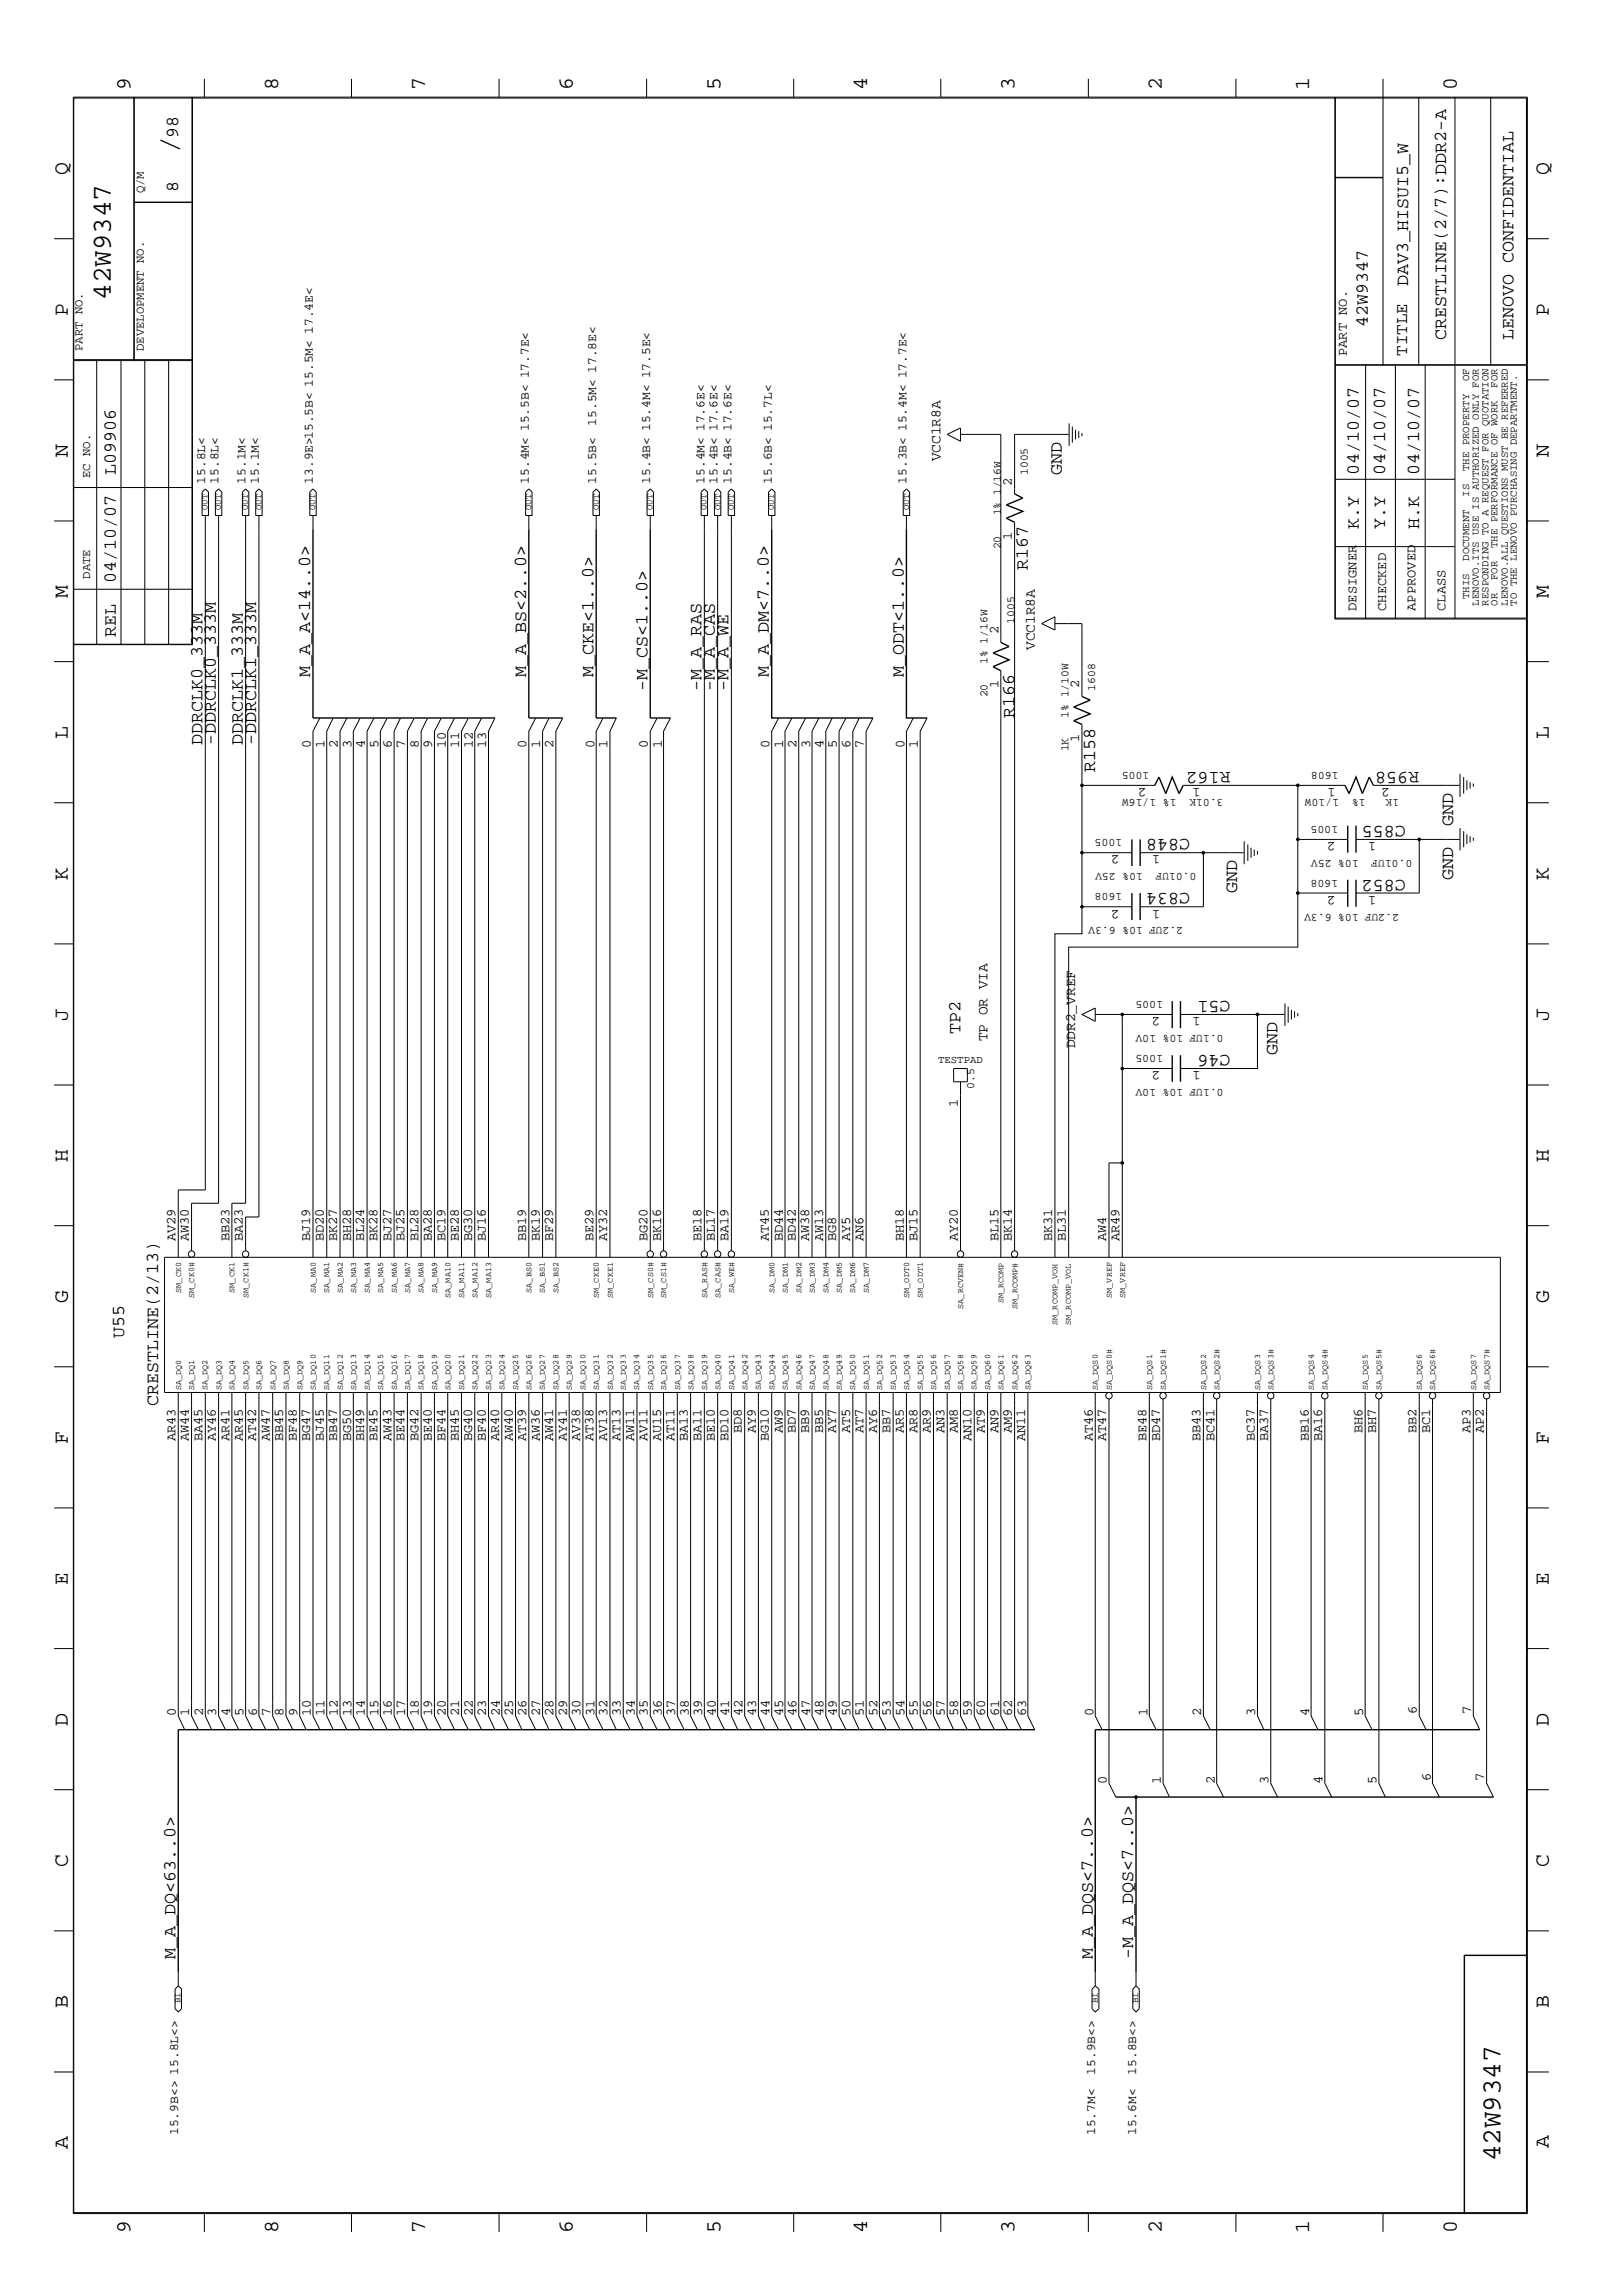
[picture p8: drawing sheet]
<svg xmlns="http://www.w3.org/2000/svg" width="300mm" height="423mm" viewBox="0 0 300 423" stroke-linecap="round" stroke-linejoin="round" font-family="sans-serif">
<defs><g id="words">
<text font-size="5.2" x="32.9" y="28.4" transform="rotate(-90 32.9 28.4)">/</text>
<g font-size="5.1">
<text x="20.5" y="55.4" transform="rotate(-90 20.5 55.4)">42W9347</text>
<text x="277.2" y="399.4" transform="rotate(-90 277.2 399.4)">42W9347</text>
</g>
<g font-size="4">
<text x="24.1" y="16.7" transform="rotate(-90 24.1 16.7)">9</text>
<text x="51.4" y="16.7" transform="rotate(-90 51.4 16.7)">8</text>
<text x="78.6" y="16.7" transform="rotate(-90 78.6 16.7)">7</text>
<text x="105.8" y="16.7" transform="rotate(-90 105.8 16.7)">6</text>
<text x="133.1" y="16.7" transform="rotate(-90 133.1 16.7)">5</text>
<text x="160.2" y="16.7" transform="rotate(-90 160.2 16.7)">4</text>
<text x="187.5" y="16.7" transform="rotate(-90 187.5 16.7)">3</text>
<text x="214.6" y="16.7" transform="rotate(-90 214.6 16.7)">2</text>
<text x="241.9" y="16.7" transform="rotate(-90 241.9 16.7)">1</text>
<text x="269.2" y="16.7" transform="rotate(-90 269.2 16.7)">0</text>
<text x="12.5" y="32.3" transform="rotate(-90 12.5 32.3)">Q</text>
<text x="286.2" y="32.3" transform="rotate(-90 286.2 32.3)">Q</text>
<text x="12.5" y="58.3" transform="rotate(-90 12.5 58.3)">P</text>
<text x="286.2" y="58.3" transform="rotate(-90 286.2 58.3)">P</text>
<text x="12.5" y="84.4" transform="rotate(-90 12.5 84.4)">N</text>
<text x="286.2" y="84.4" transform="rotate(-90 286.2 84.4)">N</text>
<text x="12.5" y="110.5" transform="rotate(-90 12.5 110.5)">M</text>
<text x="286.2" y="110.5" transform="rotate(-90 286.2 110.5)">M</text>
<text x="12.5" y="136.5" transform="rotate(-90 12.5 136.5)">L</text>
<text x="286.2" y="136.5" transform="rotate(-90 286.2 136.5)">L</text>
<text x="12.5" y="162.6" transform="rotate(-90 12.5 162.6)">K</text>
<text x="286.2" y="162.6" transform="rotate(-90 286.2 162.6)">K</text>
<text x="12.5" y="188.6" transform="rotate(-90 12.5 188.6)">J</text>
<text x="286.2" y="188.6" transform="rotate(-90 286.2 188.6)">J</text>
<text x="12.5" y="214.7" transform="rotate(-90 12.5 214.7)">H</text>
<text x="286.2" y="214.7" transform="rotate(-90 286.2 214.7)">H</text>
<text x="12.5" y="240.7" transform="rotate(-90 12.5 240.7)">G</text>
<text x="286.2" y="240.7" transform="rotate(-90 286.2 240.7)">G</text>
<text x="12.5" y="266.8" transform="rotate(-90 12.5 266.8)">F</text>
<text x="286.2" y="266.8" transform="rotate(-90 286.2 266.8)">F</text>
<text x="12.5" y="292.9" transform="rotate(-90 12.5 292.9)">E</text>
<text x="286.2" y="292.9" transform="rotate(-90 286.2 292.9)">E</text>
<text x="12.5" y="318.9" transform="rotate(-90 12.5 318.9)">D</text>
<text x="286.2" y="318.9" transform="rotate(-90 286.2 318.9)">D</text>
<text x="12.5" y="344.9" transform="rotate(-90 12.5 344.9)">C</text>
<text x="286.2" y="344.9" transform="rotate(-90 286.2 344.9)">C</text>
<text x="12.5" y="371" transform="rotate(-90 12.5 371)">B</text>
<text x="286.2" y="371" transform="rotate(-90 286.2 371)">B</text>
<text x="12.5" y="397" transform="rotate(-90 12.5 397)">A</text>
<text x="286.2" y="397" transform="rotate(-90 286.2 397)">A</text>
<text x="24.1" y="412.7" transform="rotate(-90 24.1 412.7)">9</text>
<text x="51.4" y="412.7" transform="rotate(-90 51.4 412.7)">8</text>
<text x="78.6" y="412.7" transform="rotate(-90 78.6 412.7)">7</text>
<text x="105.8" y="412.7" transform="rotate(-90 105.8 412.7)">6</text>
<text x="133.1" y="412.7" transform="rotate(-90 133.1 412.7)">5</text>
<text x="160.2" y="412.7" transform="rotate(-90 160.2 412.7)">4</text>
<text x="187.5" y="412.7" transform="rotate(-90 187.5 412.7)">3</text>
<text x="214.6" y="412.7" transform="rotate(-90 214.6 412.7)">2</text>
<text x="241.9" y="412.7" transform="rotate(-90 241.9 412.7)">1</text>
<text x="269.2" y="412.7" transform="rotate(-90 269.2 412.7)">0</text>
</g>
<g font-size="3.4">
<text x="32.9" y="25.5" transform="rotate(-90 32.9 25.5)">98</text>
<text x="32.9" y="35.5" transform="rotate(-90 32.9 35.5)">8</text>
<text x="260.2" y="52.9" transform="rotate(-90 260.2 52.9)">DAV3_HISUI5_W</text>
<text x="252.7" y="60.4" transform="rotate(-90 252.7 60.4)">42W9347</text>
<text x="267.2" y="62.8" transform="rotate(-90 267.2 62.8)">CRESTLINE(2/7):DDR2-A</text>
<text x="279.7" y="62.8" transform="rotate(-90 279.7 62.8)">LENOVO CONFIDENTIAL</text>
<text x="21.4" y="87.8" transform="rotate(-90 21.4 87.8)">L09906</text>
<text x="196.2" y="87.8" transform="rotate(-90 196.2 87.8)">GND</text>
<text x="251" y="87.8" transform="rotate(-90 251 87.8)">04/10/07</text>
<text x="255.9" y="87.8" transform="rotate(-90 255.9 87.8)">04/10/07</text>
<text x="262.2" y="87.8" transform="rotate(-90 262.2 87.8)">04/10/07</text>
<text x="251" y="97.8" transform="rotate(-90 251 97.8)">K.Y</text>
<text x="255.9" y="97.8" transform="rotate(-90 255.9 97.8)">Y.Y</text>
<text x="262.2" y="97.8" transform="rotate(-90 262.2 97.8)">H.K</text>
<text x="21.4" y="107.7" transform="rotate(-90 21.4 107.7)">04/10/07</text>
<text x="189.9" y="105.2" transform="rotate(-90 189.9 105.2)">R167</text>
<text x="21.4" y="117.7" transform="rotate(-90 21.4 117.7)">REL</text>
<text x="57.3" y="125.1" transform="rotate(-90 57.3 125.1)">M_A_A&lt;14..0&gt;</text>
<text x="97.2" y="125.1" transform="rotate(-90 97.2 125.1)">M_A_BS&lt;2..0&gt;</text>
<text x="109.6" y="125.1" transform="rotate(-90 109.6 125.1)">M_CKE&lt;1..0&gt;</text>
<text x="142.1" y="125.1" transform="rotate(-90 142.1 125.1)">M_A_DM&lt;7..0&gt;</text>
<text x="167" y="125.1" transform="rotate(-90 167 125.1)">M_ODT&lt;1..0&gt;</text>
<text x="119.6" y="127.7" transform="rotate(-90 119.6 127.7)">-M_CS&lt;1..0&gt;</text>
<text x="129.6" y="127.7" transform="rotate(-90 129.6 127.7)">-M_A_RAS</text>
<text x="132.1" y="127.7" transform="rotate(-90 132.1 127.7)">-M_A_CAS</text>
<text x="134.6" y="127.7" transform="rotate(-90 134.6 127.7)">-M_A_WE</text>
<text x="37.4" y="137.7" transform="rotate(-90 37.4 137.7)">DDRCLK0_333M</text>
<text x="39.9" y="137.7" transform="rotate(-90 39.9 137.7)">-DDRCLK0_333M</text>
<text x="44.9" y="137.7" transform="rotate(-90 44.9 137.7)">DDRCLK1_333M</text>
<text x="47.3" y="137.7" transform="rotate(-90 47.3 137.7)">-DDRCLK1_333M</text>
<text x="187.5" y="132.7" transform="rotate(-90 187.5 132.7)">R166</text>
<text x="202.4" y="142.6" transform="rotate(-90 202.4 142.6)">R158</text>
<text x="227.3" y="142.6" transform="rotate(-180 227.3 142.6)">R162</text>
<text x="262.2" y="142.6" transform="rotate(-180 262.2 142.6)">R958</text>
<text x="219.9" y="155.1" transform="rotate(-180 219.9 155.1)">C848</text>
<text x="259.8" y="152.6" transform="rotate(-180 259.8 152.6)">C855</text>
<text x="268.5" y="152.6" transform="rotate(-90 268.5 152.6)">GND</text>
<text x="219.9" y="165" transform="rotate(-180 219.9 165)">C834</text>
<text x="228.6" y="165" transform="rotate(-90 228.6 165)">GND</text>
<text x="259.8" y="162.6" transform="rotate(-180 259.8 162.6)">C852</text>
<text x="268.5" y="162.6" transform="rotate(-90 268.5 162.6)">GND</text>
<text x="227.3" y="185" transform="rotate(-180 227.3 185)">C51</text>
<text x="177.5" y="191.1" transform="rotate(-90 177.5 191.1)">TP2</text>
<text x="227.3" y="195" transform="rotate(-180 227.3 195)">C46</text>
<text x="236.1" y="195" transform="rotate(-90 236.1 195)">GND</text>
<text x="22.9" y="247.3" transform="rotate(-90 22.9 247.3)">U55</text>
<text x="29.2" y="259.8" transform="rotate(-90 29.2 259.8)">CRESTLINE(2/13)</text>
<text x="32.4" y="361.9" transform="rotate(-90 32.4 361.9)">M_A_DQ&lt;63..0&gt;</text>
<text x="201.9" y="361.9" transform="rotate(-90 201.9 361.9)">M_A_DQS&lt;7..0&gt;</text>
<text x="209.4" y="361.9" transform="rotate(-90 209.4 361.9)">-M_A_DQS&lt;7..0&gt;</text>
</g>
<text font-size="3.2" x="260" y="65.8" transform="rotate(-90 260 65.8)">TITLE</text>
<g font-size="2.7">
<text x="173.7" y="85.3" transform="rotate(-90 173.7 85.3)">VCC1R8A</text>
<text x="191.2" y="120.1" transform="rotate(-90 191.2 120.1)">VCC1R8A</text>
<text x="182.5" y="192.4" transform="rotate(-90 182.5 192.4)">TP OR VIA</text>
<text x="198.6" y="193.7" transform="rotate(-90 198.6 193.7)">DDR2_VREF</text>
</g>
<g font-size="2.5">
<text x="248.8" y="65.8" transform="rotate(-90 248.8 65.8)">PART NO.</text>
<text x="186.9" y="89.7" transform="rotate(-90 186.9 89.7)">2</text>
<text x="186.9" y="99.7" transform="rotate(-90 186.9 99.7)">1</text>
<text x="250.6" y="112.9" transform="rotate(-90 250.6 112.9)">DESIGNER</text>
<text x="256.1" y="112.9" transform="rotate(-90 256.1 112.9)">CHECKED</text>
<text x="261.5" y="112.9" transform="rotate(-90 261.5 112.9)">APPROVED</text>
<text x="267" y="112.9" transform="rotate(-90 267 112.9)">CLASS</text>
<text x="184.5" y="117.2" transform="rotate(-90 184.5 117.2)">2</text>
<text x="184.5" y="127.2" transform="rotate(-90 184.5 127.2)">1</text>
<text x="199.4" y="127.2" transform="rotate(-90 199.4 127.2)">2</text>
<text x="199.4" y="137.2" transform="rotate(-90 199.4 137.2)">1</text>
<text x="57.4" y="138.3" transform="rotate(-90 57.4 138.3)">0</text>
<text x="59.9" y="138.3" transform="rotate(-90 59.9 138.3)">1</text>
<text x="62.4" y="138.3" transform="rotate(-90 62.4 138.3)">2</text>
<text x="64.9" y="138.3" transform="rotate(-90 64.9 138.3)">3</text>
<text x="67.4" y="138.3" transform="rotate(-90 67.4 138.3)">4</text>
<text x="69.9" y="138.3" transform="rotate(-90 69.9 138.3)">5</text>
<text x="72.4" y="138.3" transform="rotate(-90 72.4 138.3)">6</text>
<text x="74.8" y="138.3" transform="rotate(-90 74.8 138.3)">7</text>
<text x="77.4" y="138.3" transform="rotate(-90 77.4 138.3)">8</text>
<text x="79.8" y="138.3" transform="rotate(-90 79.8 138.3)">9</text>
<text x="82.4" y="138.3" transform="rotate(-90 82.4 138.3)">10</text>
<text x="84.8" y="138.3" transform="rotate(-90 84.8 138.3)">11</text>
<text x="87.4" y="138.3" transform="rotate(-90 87.4 138.3)">12</text>
<text x="89.8" y="138.3" transform="rotate(-90 89.8 138.3)">13</text>
<text x="97.3" y="138.3" transform="rotate(-90 97.3 138.3)">0</text>
<text x="99.8" y="138.3" transform="rotate(-90 99.8 138.3)">1</text>
<text x="102.3" y="138.3" transform="rotate(-90 102.3 138.3)">2</text>
<text x="109.8" y="138.3" transform="rotate(-90 109.8 138.3)">0</text>
<text x="112.3" y="138.3" transform="rotate(-90 112.3 138.3)">1</text>
<text x="119.7" y="138.3" transform="rotate(-90 119.7 138.3)">0</text>
<text x="122.3" y="138.3" transform="rotate(-90 122.3 138.3)">1</text>
<text x="142.2" y="138.3" transform="rotate(-90 142.2 138.3)">0</text>
<text x="144.7" y="138.3" transform="rotate(-90 144.7 138.3)">1</text>
<text x="147.2" y="138.3" transform="rotate(-90 147.2 138.3)">2</text>
<text x="149.7" y="138.3" transform="rotate(-90 149.7 138.3)">3</text>
<text x="152.1" y="138.3" transform="rotate(-90 152.1 138.3)">4</text>
<text x="154.6" y="138.3" transform="rotate(-90 154.6 138.3)">5</text>
<text x="157.1" y="138.3" transform="rotate(-90 157.1 138.3)">6</text>
<text x="159.6" y="138.3" transform="rotate(-90 159.6 138.3)">7</text>
<text x="167.1" y="138.3" transform="rotate(-90 167.1 138.3)">0</text>
<text x="169.6" y="138.3" transform="rotate(-90 169.6 138.3)">1</text>
<text x="211.8" y="145.6" transform="rotate(-180 211.8 145.6)">2</text>
<text x="221.8" y="145.6" transform="rotate(-180 221.8 145.6)">1</text>
<text x="246.7" y="145.6" transform="rotate(-180 246.7 145.6)">1</text>
<text x="256.8" y="145.6" transform="rotate(-180 256.8 145.6)">2</text>
<text x="246.7" y="155.5" transform="rotate(-180 246.7 155.5)">2</text>
<text x="254.3" y="155.5" transform="rotate(-180 254.3 155.5)">1</text>
<text x="206.8" y="158.1" transform="rotate(-180 206.8 158.1)">2</text>
<text x="214.4" y="158.1" transform="rotate(-180 214.4 158.1)">1</text>
<text x="246.7" y="165.5" transform="rotate(-180 246.7 165.5)">2</text>
<text x="254.3" y="165.5" transform="rotate(-180 254.3 165.5)">1</text>
<text x="206.8" y="168.1" transform="rotate(-180 206.8 168.1)">2</text>
<text x="214.4" y="168.1" transform="rotate(-180 214.4 168.1)">1</text>
<text x="214.4" y="188" transform="rotate(-180 214.4 188)">2</text>
<text x="221.8" y="188" transform="rotate(-180 221.8 188)">1</text>
<text x="214.4" y="198" transform="rotate(-180 214.4 198)">2</text>
<text x="221.8" y="198" transform="rotate(-180 221.8 198)">1</text>
<text x="177" y="204.5" transform="rotate(-90 177 204.5)">1</text>
<text x="32.4" y="229.4" transform="rotate(-90 32.4 229.4)">AV29</text>
<text x="34.9" y="229.4" transform="rotate(-90 34.9 229.4)">AW30</text>
<text x="42.4" y="229.4" transform="rotate(-90 42.4 229.4)">BB23</text>
<text x="44.9" y="229.4" transform="rotate(-90 44.9 229.4)">BA23</text>
<text x="57.3" y="229.4" transform="rotate(-90 57.3 229.4)">BJ19</text>
<text x="59.9" y="229.4" transform="rotate(-90 59.9 229.4)">BD20</text>
<text x="62.3" y="229.4" transform="rotate(-90 62.3 229.4)">BK27</text>
<text x="64.9" y="229.4" transform="rotate(-90 64.9 229.4)">BH28</text>
<text x="67.3" y="229.4" transform="rotate(-90 67.3 229.4)">BL24</text>
<text x="69.8" y="229.4" transform="rotate(-90 69.8 229.4)">BK28</text>
<text x="72.3" y="229.4" transform="rotate(-90 72.3 229.4)">BJ27</text>
<text x="74.8" y="229.4" transform="rotate(-90 74.8 229.4)">BJ25</text>
<text x="77.3" y="229.4" transform="rotate(-90 77.3 229.4)">BL28</text>
<text x="79.8" y="229.4" transform="rotate(-90 79.8 229.4)">BA28</text>
<text x="82.3" y="229.4" transform="rotate(-90 82.3 229.4)">BC19</text>
<text x="84.8" y="229.4" transform="rotate(-90 84.8 229.4)">BE28</text>
<text x="87.2" y="229.4" transform="rotate(-90 87.2 229.4)">BG30</text>
<text x="89.7" y="229.4" transform="rotate(-90 89.7 229.4)">BJ16</text>
<text x="97.2" y="229.4" transform="rotate(-90 97.2 229.4)">BB19</text>
<text x="99.7" y="229.4" transform="rotate(-90 99.7 229.4)">BK19</text>
<text x="102.2" y="229.4" transform="rotate(-90 102.2 229.4)">BF29</text>
<text x="109.6" y="229.4" transform="rotate(-90 109.6 229.4)">BE29</text>
<text x="112.2" y="229.4" transform="rotate(-90 112.2 229.4)">AY32</text>
<text x="119.6" y="229.4" transform="rotate(-90 119.6 229.4)">BG20</text>
<text x="122.2" y="229.4" transform="rotate(-90 122.2 229.4)">BK16</text>
<text x="129.6" y="229.4" transform="rotate(-90 129.6 229.4)">BE18</text>
<text x="132.1" y="229.4" transform="rotate(-90 132.1 229.4)">BL17</text>
<text x="134.6" y="229.4" transform="rotate(-90 134.6 229.4)">BA19</text>
<text x="142.1" y="229.4" transform="rotate(-90 142.1 229.4)">AT45</text>
<text x="144.6" y="229.4" transform="rotate(-90 144.6 229.4)">BD44</text>
<text x="147.1" y="229.4" transform="rotate(-90 147.1 229.4)">BD42</text>
<text x="149.5" y="229.4" transform="rotate(-90 149.5 229.4)">AW38</text>
<text x="152.1" y="229.4" transform="rotate(-90 152.1 229.4)">AW13</text>
<text x="154.5" y="229.4" transform="rotate(-90 154.5 229.4)">BG8</text>
<text x="157.1" y="229.4" transform="rotate(-90 157.1 229.4)">AY5</text>
<text x="159.5" y="229.4" transform="rotate(-90 159.5 229.4)">AN6</text>
<text x="167" y="229.4" transform="rotate(-90 167 229.4)">BH18</text>
<text x="169.5" y="229.4" transform="rotate(-90 169.5 229.4)">BJ15</text>
<text x="177" y="229.4" transform="rotate(-90 177 229.4)">AY20</text>
<text x="184.5" y="229.4" transform="rotate(-90 184.5 229.4)">BL15</text>
<text x="186.9" y="229.4" transform="rotate(-90 186.9 229.4)">BK14</text>
<text x="194.4" y="229.4" transform="rotate(-90 194.4 229.4)">BK31</text>
<text x="196.9" y="229.4" transform="rotate(-90 196.9 229.4)">BL31</text>
<text x="204.4" y="229.4" transform="rotate(-90 204.4 229.4)">AW4</text>
<text x="206.8" y="229.4" transform="rotate(-90 206.8 229.4)">AR49</text>
<text x="32.4" y="266.4" transform="rotate(-90 32.4 266.4)">AR43</text>
<text x="34.9" y="266.4" transform="rotate(-90 34.9 266.4)">AW44</text>
<text x="37.4" y="266.4" transform="rotate(-90 37.4 266.4)">BA45</text>
<text x="39.9" y="266.4" transform="rotate(-90 39.9 266.4)">AY46</text>
<text x="42.4" y="266.4" transform="rotate(-90 42.4 266.4)">AR41</text>
<text x="44.9" y="266.4" transform="rotate(-90 44.9 266.4)">AR45</text>
<text x="47.3" y="266.4" transform="rotate(-90 47.3 266.4)">AT42</text>
<text x="49.9" y="266.4" transform="rotate(-90 49.9 266.4)">AW47</text>
<text x="52.3" y="266.4" transform="rotate(-90 52.3 266.4)">BB45</text>
<text x="54.9" y="266.4" transform="rotate(-90 54.9 266.4)">BF48</text>
<text x="57.3" y="266.4" transform="rotate(-90 57.3 266.4)">BG47</text>
<text x="59.9" y="266.4" transform="rotate(-90 59.9 266.4)">BJ45</text>
<text x="62.3" y="266.4" transform="rotate(-90 62.3 266.4)">BB47</text>
<text x="64.9" y="266.4" transform="rotate(-90 64.9 266.4)">BG50</text>
<text x="67.3" y="266.4" transform="rotate(-90 67.3 266.4)">BH49</text>
<text x="69.8" y="266.4" transform="rotate(-90 69.8 266.4)">BE45</text>
<text x="72.3" y="266.4" transform="rotate(-90 72.3 266.4)">AW43</text>
<text x="74.8" y="266.4" transform="rotate(-90 74.8 266.4)">BE44</text>
<text x="77.3" y="266.4" transform="rotate(-90 77.3 266.4)">BG42</text>
<text x="79.8" y="266.4" transform="rotate(-90 79.8 266.4)">BE40</text>
<text x="82.3" y="266.4" transform="rotate(-90 82.3 266.4)">BF44</text>
<text x="84.8" y="266.4" transform="rotate(-90 84.8 266.4)">BH45</text>
<text x="87.2" y="266.4" transform="rotate(-90 87.2 266.4)">BG40</text>
<text x="89.7" y="266.4" transform="rotate(-90 89.7 266.4)">BF40</text>
<text x="92.2" y="266.4" transform="rotate(-90 92.2 266.4)">AR40</text>
<text x="94.7" y="266.4" transform="rotate(-90 94.7 266.4)">AW40</text>
<text x="97.2" y="266.4" transform="rotate(-90 97.2 266.4)">AT39</text>
<text x="99.7" y="266.4" transform="rotate(-90 99.7 266.4)">AW36</text>
<text x="102.2" y="266.4" transform="rotate(-90 102.2 266.4)">AW41</text>
<text x="104.7" y="266.4" transform="rotate(-90 104.7 266.4)">AY41</text>
<text x="107.2" y="266.4" transform="rotate(-90 107.2 266.4)">AV38</text>
<text x="109.6" y="266.4" transform="rotate(-90 109.6 266.4)">AT38</text>
<text x="112.2" y="266.4" transform="rotate(-90 112.2 266.4)">AV13</text>
<text x="114.6" y="266.4" transform="rotate(-90 114.6 266.4)">AT13</text>
<text x="117.2" y="266.4" transform="rotate(-90 117.2 266.4)">AW11</text>
<text x="119.6" y="266.4" transform="rotate(-90 119.6 266.4)">AV11</text>
<text x="122.2" y="266.4" transform="rotate(-90 122.2 266.4)">AU15</text>
<text x="124.6" y="266.4" transform="rotate(-90 124.6 266.4)">AT11</text>
<text x="127.1" y="266.4" transform="rotate(-90 127.1 266.4)">BA13</text>
<text x="129.6" y="266.4" transform="rotate(-90 129.6 266.4)">BA11</text>
<text x="132.1" y="266.4" transform="rotate(-90 132.1 266.4)">BE10</text>
<text x="134.6" y="266.4" transform="rotate(-90 134.6 266.4)">BD10</text>
<text x="137.1" y="264.8" transform="rotate(-90 137.1 264.8)">BD8</text>
<text x="139.6" y="264.8" transform="rotate(-90 139.6 264.8)">AY9</text>
<text x="142.1" y="266.4" transform="rotate(-90 142.1 266.4)">BG10</text>
<text x="144.6" y="264.8" transform="rotate(-90 144.6 264.8)">AW9</text>
<text x="147.1" y="264.8" transform="rotate(-90 147.1 264.8)">BD7</text>
<text x="149.5" y="264.8" transform="rotate(-90 149.5 264.8)">BB9</text>
<text x="152.1" y="264.8" transform="rotate(-90 152.1 264.8)">BB5</text>
<text x="154.5" y="264.8" transform="rotate(-90 154.5 264.8)">AY7</text>
<text x="157.1" y="264.8" transform="rotate(-90 157.1 264.8)">AT5</text>
<text x="159.5" y="264.8" transform="rotate(-90 159.5 264.8)">AT7</text>
<text x="162.1" y="264.8" transform="rotate(-90 162.1 264.8)">AY6</text>
<text x="164.5" y="264.8" transform="rotate(-90 164.5 264.8)">BB7</text>
<text x="167" y="264.8" transform="rotate(-90 167 264.8)">AR5</text>
<text x="169.5" y="264.8" transform="rotate(-90 169.5 264.8)">AR8</text>
<text x="172" y="264.8" transform="rotate(-90 172 264.8)">AR9</text>
<text x="174.5" y="264.8" transform="rotate(-90 174.5 264.8)">AN3</text>
<text x="177" y="264.8" transform="rotate(-90 177 264.8)">AM8</text>
<text x="179.5" y="266.4" transform="rotate(-90 179.5 266.4)">AN10</text>
<text x="181.9" y="264.8" transform="rotate(-90 181.9 264.8)">AT9</text>
<text x="184.5" y="264.8" transform="rotate(-90 184.5 264.8)">AN9</text>
<text x="186.9" y="264.8" transform="rotate(-90 186.9 264.8)">AM9</text>
<text x="189.4" y="266.4" transform="rotate(-90 189.4 266.4)">AN11</text>
<text x="201.9" y="266.4" transform="rotate(-90 201.9 266.4)">AT46</text>
<text x="204.4" y="266.4" transform="rotate(-90 204.4 266.4)">AT47</text>
<text x="211.8" y="266.4" transform="rotate(-90 211.8 266.4)">BE48</text>
<text x="214.4" y="266.4" transform="rotate(-90 214.4 266.4)">BD47</text>
<text x="221.8" y="266.4" transform="rotate(-90 221.8 266.4)">BB43</text>
<text x="224.4" y="266.4" transform="rotate(-90 224.4 266.4)">BC41</text>
<text x="231.8" y="266.4" transform="rotate(-90 231.8 266.4)">BC37</text>
<text x="234.3" y="266.4" transform="rotate(-90 234.3 266.4)">BA37</text>
<text x="241.8" y="266.4" transform="rotate(-90 241.8 266.4)">BB16</text>
<text x="244.3" y="266.4" transform="rotate(-90 244.3 266.4)">BA16</text>
<text x="251.7" y="264.8" transform="rotate(-90 251.7 264.8)">BH6</text>
<text x="254.3" y="264.8" transform="rotate(-90 254.3 264.8)">BH7</text>
<text x="261.7" y="264.8" transform="rotate(-90 261.7 264.8)">BB2</text>
<text x="264.2" y="264.8" transform="rotate(-90 264.2 264.8)">BC1</text>
<text x="271.7" y="264.8" transform="rotate(-90 271.7 264.8)">AP3</text>
<text x="274.2" y="264.8" transform="rotate(-90 274.2 264.8)">AP2</text>
<text x="32.5" y="317.2" transform="rotate(-90 32.5 317.2)">0</text>
<text x="35" y="317.2" transform="rotate(-90 35 317.2)">1</text>
<text x="37.5" y="317.2" transform="rotate(-90 37.5 317.2)">2</text>
<text x="40" y="317.2" transform="rotate(-90 40 317.2)">3</text>
<text x="42.5" y="317.2" transform="rotate(-90 42.5 317.2)">4</text>
<text x="45" y="317.2" transform="rotate(-90 45 317.2)">5</text>
<text x="47.5" y="317.2" transform="rotate(-90 47.5 317.2)">6</text>
<text x="50" y="317.2" transform="rotate(-90 50 317.2)">7</text>
<text x="52.4" y="317.2" transform="rotate(-90 52.4 317.2)">8</text>
<text x="54.9" y="317.2" transform="rotate(-90 54.9 317.2)">9</text>
<text x="57.4" y="317.2" transform="rotate(-90 57.4 317.2)">10</text>
<text x="59.9" y="317.2" transform="rotate(-90 59.9 317.2)">11</text>
<text x="62.4" y="317.2" transform="rotate(-90 62.4 317.2)">12</text>
<text x="64.9" y="317.2" transform="rotate(-90 64.9 317.2)">13</text>
<text x="67.4" y="317.2" transform="rotate(-90 67.4 317.2)">14</text>
<text x="69.9" y="317.2" transform="rotate(-90 69.9 317.2)">15</text>
<text x="72.4" y="317.2" transform="rotate(-90 72.4 317.2)">16</text>
<text x="74.8" y="317.2" transform="rotate(-90 74.8 317.2)">17</text>
<text x="77.4" y="317.2" transform="rotate(-90 77.4 317.2)">18</text>
<text x="79.8" y="317.2" transform="rotate(-90 79.8 317.2)">19</text>
<text x="82.4" y="317.2" transform="rotate(-90 82.4 317.2)">20</text>
<text x="84.8" y="317.2" transform="rotate(-90 84.8 317.2)">21</text>
<text x="87.4" y="317.2" transform="rotate(-90 87.4 317.2)">22</text>
<text x="89.8" y="317.2" transform="rotate(-90 89.8 317.2)">23</text>
<text x="92.4" y="317.2" transform="rotate(-90 92.4 317.2)">24</text>
<text x="94.8" y="317.2" transform="rotate(-90 94.8 317.2)">25</text>
<text x="97.3" y="317.2" transform="rotate(-90 97.3 317.2)">26</text>
<text x="99.8" y="317.2" transform="rotate(-90 99.8 317.2)">27</text>
<text x="102.3" y="317.2" transform="rotate(-90 102.3 317.2)">28</text>
<text x="104.8" y="317.2" transform="rotate(-90 104.8 317.2)">29</text>
<text x="107.3" y="317.2" transform="rotate(-90 107.3 317.2)">30</text>
<text x="109.8" y="317.2" transform="rotate(-90 109.8 317.2)">31</text>
<text x="112.3" y="317.2" transform="rotate(-90 112.3 317.2)">32</text>
<text x="114.7" y="317.2" transform="rotate(-90 114.7 317.2)">33</text>
<text x="117.3" y="317.2" transform="rotate(-90 117.3 317.2)">34</text>
<text x="119.7" y="317.2" transform="rotate(-90 119.7 317.2)">35</text>
<text x="122.3" y="317.2" transform="rotate(-90 122.3 317.2)">36</text>
<text x="124.7" y="317.2" transform="rotate(-90 124.7 317.2)">37</text>
<text x="127.3" y="317.2" transform="rotate(-90 127.3 317.2)">38</text>
<text x="129.7" y="317.2" transform="rotate(-90 129.7 317.2)">39</text>
<text x="132.2" y="317.2" transform="rotate(-90 132.2 317.2)">40</text>
<text x="134.7" y="317.2" transform="rotate(-90 134.7 317.2)">41</text>
<text x="137.2" y="317.2" transform="rotate(-90 137.2 317.2)">42</text>
<text x="139.7" y="317.2" transform="rotate(-90 139.7 317.2)">43</text>
<text x="142.2" y="317.2" transform="rotate(-90 142.2 317.2)">44</text>
<text x="144.7" y="317.2" transform="rotate(-90 144.7 317.2)">45</text>
<text x="147.2" y="317.2" transform="rotate(-90 147.2 317.2)">46</text>
<text x="149.7" y="317.2" transform="rotate(-90 149.7 317.2)">47</text>
<text x="152.1" y="317.2" transform="rotate(-90 152.1 317.2)">48</text>
<text x="154.6" y="317.2" transform="rotate(-90 154.6 317.2)">49</text>
<text x="157.1" y="317.2" transform="rotate(-90 157.1 317.2)">50</text>
<text x="159.6" y="317.2" transform="rotate(-90 159.6 317.2)">51</text>
<text x="162.1" y="317.2" transform="rotate(-90 162.1 317.2)">52</text>
<text x="164.6" y="317.2" transform="rotate(-90 164.6 317.2)">53</text>
<text x="167.1" y="317.2" transform="rotate(-90 167.1 317.2)">54</text>
<text x="169.6" y="317.2" transform="rotate(-90 169.6 317.2)">55</text>
<text x="172.1" y="317.2" transform="rotate(-90 172.1 317.2)">56</text>
<text x="174.6" y="317.2" transform="rotate(-90 174.6 317.2)">57</text>
<text x="177" y="317.2" transform="rotate(-90 177 317.2)">58</text>
<text x="179.6" y="317.2" transform="rotate(-90 179.6 317.2)">59</text>
<text x="182" y="317.2" transform="rotate(-90 182 317.2)">60</text>
<text x="184.6" y="317.2" transform="rotate(-90 184.6 317.2)">61</text>
<text x="187" y="317.2" transform="rotate(-90 187 317.2)">62</text>
<text x="189.6" y="317.2" transform="rotate(-90 189.6 317.2)">63</text>
<text x="202" y="317.2" transform="rotate(-90 202 317.2)">0</text>
<text x="212" y="317.2" transform="rotate(-90 212 317.2)">1</text>
<text x="221.9" y="317.2" transform="rotate(-90 221.9 317.2)">2</text>
<text x="231.9" y="317.2" transform="rotate(-90 231.9 317.2)">3</text>
<text x="241.9" y="317.2" transform="rotate(-90 241.9 317.2)">4</text>
<text x="251.9" y="317.2" transform="rotate(-90 251.9 317.2)">5</text>
<text x="261.8" y="316.7" transform="rotate(-90 261.8 316.7)">6</text>
<text x="271.8" y="316.7" transform="rotate(-90 271.8 316.7)">7</text>
<text x="204.5" y="329.6" transform="rotate(-90 204.5 329.6)">0</text>
<text x="214.5" y="329.6" transform="rotate(-90 214.5 329.6)">1</text>
<text x="224.5" y="329.6" transform="rotate(-90 224.5 329.6)">2</text>
<text x="234.4" y="329.6" transform="rotate(-90 234.4 329.6)">3</text>
<text x="244.3" y="329.6" transform="rotate(-90 244.3 329.6)">4</text>
<text x="254.3" y="329.6" transform="rotate(-90 254.3 329.6)">5</text>
<text x="264.3" y="329.2" transform="rotate(-90 264.3 329.2)">6</text>
<text x="274.2" y="329.2" transform="rotate(-90 274.2 329.2)">7</text>
</g>
<g font-size="2.4">
<text x="110.2" y="78.7" transform="rotate(-90 110.2 78.7)">15.5M&lt; 17.8E&lt;</text>
<text x="37.9" y="89.4" transform="rotate(-90 37.9 89.4)">15.8L&lt;</text>
<text x="40.4" y="89.4" transform="rotate(-90 40.4 89.4)">15.8L&lt;</text>
<text x="45.4" y="89.4" transform="rotate(-90 45.4 89.4)">15.1M&lt;</text>
<text x="47.8" y="89.4" transform="rotate(-90 47.8 89.4)">15.1M&lt;</text>
<text x="57.8" y="89.4" transform="rotate(-90 57.8 89.4)">13.9E&gt;15.5B&lt; 15.5M&lt; 17.4E&lt;</text>
<text x="97.7" y="89.4" transform="rotate(-90 97.7 89.4)">15.4M&lt; 15.5B&lt; 17.7E&lt;</text>
<text x="110.2" y="89.4" transform="rotate(-90 110.2 89.4)">15.5B&lt;</text>
<text x="120.1" y="89.4" transform="rotate(-90 120.1 89.4)">15.4B&lt; 15.4M&lt; 17.5E&lt;</text>
<text x="130.1" y="89.4" transform="rotate(-90 130.1 89.4)">15.4M&lt; 17.6E&lt;</text>
<text x="132.6" y="89.4" transform="rotate(-90 132.6 89.4)">15.4B&lt; 17.6E&lt;</text>
<text x="135.1" y="89.4" transform="rotate(-90 135.1 89.4)">15.4B&lt; 17.6E&lt;</text>
<text x="142.6" y="89.4" transform="rotate(-90 142.6 89.4)">15.6B&lt; 15.7L&lt;</text>
<text x="167.5" y="89.4" transform="rotate(-90 167.5 89.4)">15.3B&lt; 15.4M&lt; 17.7E&lt;</text>
<text x="202.4" y="383.4" transform="rotate(-90 202.4 383.4)">15.9B&lt;&gt;</text>
<text x="209.9" y="383.4" transform="rotate(-90 209.9 383.4)">15.8B&lt;&gt;</text>
<text x="32.9" y="394.5" transform="rotate(-90 32.9 394.5)">15.9B&lt;&gt; 15.8L&lt;&gt;</text>
<text x="202.4" y="394.5" transform="rotate(-90 202.4 394.5)">15.7M&lt;</text>
<text x="209.9" y="394.5" transform="rotate(-90 209.9 394.5)">15.6M&lt;</text>
</g>
<g font-size="2.3">
<text x="26.6" y="35.7" transform="rotate(-90 26.6 35.7)">Q/M</text>
<text x="15.2" y="64.9" transform="rotate(-90 15.2 64.9)">PART NO.</text>
<text x="26.6" y="64.9" transform="rotate(-90 26.6 64.9)">DEVELOPMENT NO.</text>
<text x="16.7" y="88.3" transform="rotate(-90 16.7 88.3)">EC NO.</text>
<text x="16.7" y="106.9" transform="rotate(-90 16.7 106.9)">DATE</text>
</g>
<g font-size="2.1">
<text x="189.9" y="87.8" transform="rotate(-90 189.9 87.8)">1005</text>
<text x="184.9" y="95.2" transform="rotate(-90 184.9 95.2)">1% 1/16W</text>
<text x="184.9" y="101.5" transform="rotate(-90 184.9 101.5)">20</text>
<text x="187.5" y="115.2" transform="rotate(-90 187.5 115.2)">1005</text>
<text x="182.5" y="122.7" transform="rotate(-90 182.5 122.7)">1% 1/16W</text>
<text x="182.5" y="128.9" transform="rotate(-90 182.5 128.9)">20</text>
<text x="202.4" y="127.7" transform="rotate(-90 202.4 127.7)">1608</text>
<text x="197.4" y="132.7" transform="rotate(-90 197.4 132.7)">1% 1/10W</text>
<text x="197.4" y="138.9" transform="rotate(-90 197.4 138.9)">1K</text>
<text x="212.3" y="142.6" transform="rotate(-180 212.3 142.6)">1005</text>
<text x="247.3" y="142.6" transform="rotate(-180 247.3 142.6)">1608</text>
<text x="217.3" y="147.6" transform="rotate(-180 217.3 147.6)">1% 1/16W</text>
<text x="226.1" y="147.6" transform="rotate(-180 226.1 147.6)">3.01K</text>
<text x="247.4" y="147.6" transform="rotate(-180 247.4 147.6)">1/10W</text>
<text x="252.3" y="147.6" transform="rotate(-180 252.3 147.6)">1%</text>
<text x="258.5" y="147.6" transform="rotate(-180 258.5 147.6)">1K</text>
<text x="207.3" y="155.1" transform="rotate(-180 207.3 155.1)">1005</text>
<text x="247.2" y="152.6" transform="rotate(-180 247.2 152.6)">1005</text>
<text x="211.2" y="161.3" transform="rotate(-180 211.2 161.3)">10% 25V</text>
<text x="221.1" y="161.3" transform="rotate(-180 221.1 161.3)">0.01UF</text>
<text x="251" y="158.8" transform="rotate(-180 251 158.8)">10% 25V</text>
<text x="260.9" y="158.8" transform="rotate(-180 260.9 158.8)">0.01UF</text>
<text x="207.3" y="165" transform="rotate(-180 207.3 165)">1608</text>
<text x="247.2" y="162.6" transform="rotate(-180 247.2 162.6)">1608</text>
<text x="218.6" y="171.3" transform="rotate(-180 218.6 171.3)">2.2UF 10% 6.3V</text>
<text x="258.5" y="168.8" transform="rotate(-180 258.5 168.8)">2.2UF 10% 6.3V</text>
<text x="214.9" y="185" transform="rotate(-180 214.9 185)">1005</text>
<text x="226.1" y="191.2" transform="rotate(-180 226.1 191.2)">0.1UF 10% 10V</text>
<text x="214.9" y="195" transform="rotate(-180 214.9 195)">1005</text>
<text x="180" y="201.3" transform="rotate(-90 180 201.3)">0.5</text>
<text x="226.1" y="201.2" transform="rotate(-180 226.1 201.2)">0.1UF 10% 10V</text>
</g>
<g font-size="2">
<text x="271.4" y="70.4" transform="rotate(-90 271.4 70.4)">OF</text>
<text x="276.7" y="71.6" transform="rotate(-90 276.7 71.6)">FOR</text>
<text x="271.4" y="87" transform="rotate(-90 271.4 87)">THE PROPERTY</text>
<text x="271.4" y="91.8" transform="rotate(-90 271.4 91.8)">IS</text>
<text x="276.7" y="101.3" transform="rotate(-90 276.7 101.3)">THE PERFORMANCE OF WORK</text>
<text x="271.4" y="103.6" transform="rotate(-90 271.4 103.6)">DOCUMENT</text>
<text x="276.7" y="107.2" transform="rotate(-90 276.7 107.2)">FOR</text>
<text x="271.4" y="110.7" transform="rotate(-90 271.4 110.7)">THIS</text>
<text x="273.2" y="111.9" transform="rotate(-90 273.2 111.9)">LENOVO.ITS USE IS AUTHORIZED ONLY FOR</text>
<text x="275" y="111.9" transform="rotate(-90 275 111.9)">RESPONDING TO A REQUEST FOR QUOTATION</text>
<text x="276.7" y="111.9" transform="rotate(-90 276.7 111.9)">OR</text>
<text x="278.6" y="111.9" transform="rotate(-90 278.6 111.9)">LENOVO.ALL QUESTIONS MUST BE REFERRED</text>
<text x="280.2" y="111.9" transform="rotate(-90 280.2 111.9)">TO THE LENOVO PURCHASING DEPARTMENT.</text>
<text x="173.3" y="196.4">TESTPAD</text>
</g>
<g font-size="1.7">
<text x="38.4" y="94.3" transform="rotate(-90 38.4 94.3)">OUT</text>
<text x="40.8" y="94.3" transform="rotate(-90 40.8 94.3)">OUT</text>
<text x="45.8" y="94.3" transform="rotate(-90 45.8 94.3)">OUT</text>
<text x="48.3" y="94.3" transform="rotate(-90 48.3 94.3)">OUT</text>
<text x="58.3" y="94.3" transform="rotate(-90 58.3 94.3)">OUT</text>
<text x="98.1" y="94.3" transform="rotate(-90 98.1 94.3)">OUT</text>
<text x="110.7" y="94.3" transform="rotate(-90 110.7 94.3)">OUT</text>
<text x="120.6" y="94.3" transform="rotate(-90 120.6 94.3)">OUT</text>
<text x="130.6" y="94.3" transform="rotate(-90 130.6 94.3)">OUT</text>
<text x="133.1" y="94.3" transform="rotate(-90 133.1 94.3)">OUT</text>
<text x="135.6" y="94.3" transform="rotate(-90 135.6 94.3)">OUT</text>
<text x="143" y="94.3" transform="rotate(-90 143 94.3)">OUT</text>
<text x="168" y="94.3" transform="rotate(-90 168 94.3)">OUT</text>
<text x="33.4" y="370.2" transform="rotate(-90 33.4 370.2)">BI</text>
<text x="202.9" y="370.2" transform="rotate(-90 202.9 370.2)">BI</text>
<text x="210.3" y="370.2" transform="rotate(-90 210.3 370.2)">BI</text>
</g>
<g font-size="1.6">
<text x="33.4" y="238.8" transform="rotate(-90 33.4 238.8)">SM_CK0</text>
<text x="35.9" y="239.8" transform="rotate(-90 35.9 239.8)">SM_CK0#</text>
<text x="43.3" y="238.8" transform="rotate(-90 43.3 238.8)">SM_CK1</text>
<text x="45.9" y="239.8" transform="rotate(-90 45.9 239.8)">SM_CK1#</text>
<text x="58.3" y="238.8" transform="rotate(-90 58.3 238.8)">SA_MA0</text>
<text x="60.8" y="238.8" transform="rotate(-90 60.8 238.8)">SA_MA1</text>
<text x="63.3" y="238.8" transform="rotate(-90 63.3 238.8)">SA_MA2</text>
<text x="65.8" y="238.8" transform="rotate(-90 65.8 238.8)">SA_MA3</text>
<text x="68.3" y="238.8" transform="rotate(-90 68.3 238.8)">SA_MA4</text>
<text x="70.8" y="238.8" transform="rotate(-90 70.8 238.8)">SA_MA5</text>
<text x="73.3" y="238.8" transform="rotate(-90 73.3 238.8)">SA_MA6</text>
<text x="75.8" y="238.8" transform="rotate(-90 75.8 238.8)">SA_MA7</text>
<text x="78.2" y="238.8" transform="rotate(-90 78.2 238.8)">SA_MA8</text>
<text x="80.8" y="238.8" transform="rotate(-90 80.8 238.8)">SA_MA9</text>
<text x="83.2" y="239.8" transform="rotate(-90 83.2 239.8)">SA_MA10</text>
<text x="85.8" y="239.8" transform="rotate(-90 85.8 239.8)">SA_MA11</text>
<text x="88.2" y="239.8" transform="rotate(-90 88.2 239.8)">SA_MA12</text>
<text x="90.8" y="239.8" transform="rotate(-90 90.8 239.8)">SA_MA13</text>
<text x="98.2" y="238.8" transform="rotate(-90 98.2 238.8)">SA_BS0</text>
<text x="100.7" y="238.8" transform="rotate(-90 100.7 238.8)">SA_BS1</text>
<text x="103.2" y="238.8" transform="rotate(-90 103.2 238.8)">SA_BS2</text>
<text x="110.7" y="239.8" transform="rotate(-90 110.7 239.8)">SM_CKE0</text>
<text x="113.2" y="239.8" transform="rotate(-90 113.2 239.8)">SM_CKE1</text>
<text x="120.6" y="239.8" transform="rotate(-90 120.6 239.8)">SM_CS0#</text>
<text x="123.1" y="239.8" transform="rotate(-90 123.1 239.8)">SM_CS1#</text>
<text x="130.6" y="239.8" transform="rotate(-90 130.6 239.8)">SA_RAS#</text>
<text x="133.1" y="239.8" transform="rotate(-90 133.1 239.8)">SA_CAS#</text>
<text x="135.6" y="238.8" transform="rotate(-90 135.6 238.8)">SA_WE#</text>
<text x="143.1" y="238.8" transform="rotate(-90 143.1 238.8)">SA_DM0</text>
<text x="145.5" y="238.8" transform="rotate(-90 145.5 238.8)">SA_DM1</text>
<text x="148.1" y="238.8" transform="rotate(-90 148.1 238.8)">SA_DM2</text>
<text x="150.5" y="238.8" transform="rotate(-90 150.5 238.8)">SA_DM3</text>
<text x="153.1" y="238.8" transform="rotate(-90 153.1 238.8)">SA_DM4</text>
<text x="155.5" y="238.8" transform="rotate(-90 155.5 238.8)">SA_DM5</text>
<text x="158" y="238.8" transform="rotate(-90 158 238.8)">SA_DM6</text>
<text x="160.5" y="238.8" transform="rotate(-90 160.5 238.8)">SA_DM7</text>
<text x="168" y="239.8" transform="rotate(-90 168 239.8)">SM_ODT0</text>
<text x="170.5" y="239.8" transform="rotate(-90 170.5 239.8)">SM_ODT1</text>
<text x="205.4" y="239.8" transform="rotate(-90 205.4 239.8)">SM_VREF</text>
<text x="207.9" y="239.8" transform="rotate(-90 207.9 239.8)">SM_VREF</text>
<text x="178" y="241.8" transform="rotate(-90 178 241.8)">SA_RCVEN#</text>
<text x="185.4" y="240.8" transform="rotate(-90 185.4 240.8)">SM_RCOMP</text>
<text x="188" y="241.8" transform="rotate(-90 188 241.8)">SM_RCOMP#</text>
<text x="195.4" y="244.8" transform="rotate(-90 195.4 244.8)">SM_RCOMP_VOH</text>
<text x="197.9" y="244.8" transform="rotate(-90 197.9 244.8)">SM_RCOMP_VOL</text>
<text x="33.4" y="256.8" transform="rotate(-90 33.4 256.8)">SA_DQ0</text>
<text x="35.9" y="256.8" transform="rotate(-90 35.9 256.8)">SA_DQ1</text>
<text x="38.4" y="256.8" transform="rotate(-90 38.4 256.8)">SA_DQ2</text>
<text x="40.9" y="256.8" transform="rotate(-90 40.9 256.8)">SA_DQ3</text>
<text x="43.3" y="256.8" transform="rotate(-90 43.3 256.8)">SA_DQ4</text>
<text x="45.9" y="256.8" transform="rotate(-90 45.9 256.8)">SA_DQ5</text>
<text x="48.3" y="256.8" transform="rotate(-90 48.3 256.8)">SA_DQ6</text>
<text x="50.9" y="256.8" transform="rotate(-90 50.9 256.8)">SA_DQ7</text>
<text x="53.3" y="256.8" transform="rotate(-90 53.3 256.8)">SA_DQ8</text>
<text x="55.9" y="256.8" transform="rotate(-90 55.9 256.8)">SA_DQ9</text>
<text x="58.3" y="256.8" transform="rotate(-90 58.3 256.8)">SA_DQ10</text>
<text x="60.8" y="256.8" transform="rotate(-90 60.8 256.8)">SA_DQ11</text>
<text x="63.3" y="256.8" transform="rotate(-90 63.3 256.8)">SA_DQ12</text>
<text x="65.8" y="256.8" transform="rotate(-90 65.8 256.8)">SA_DQ13</text>
<text x="68.3" y="256.8" transform="rotate(-90 68.3 256.8)">SA_DQ14</text>
<text x="70.8" y="256.8" transform="rotate(-90 70.8 256.8)">SA_DQ15</text>
<text x="73.3" y="256.8" transform="rotate(-90 73.3 256.8)">SA_DQ16</text>
<text x="75.8" y="256.8" transform="rotate(-90 75.8 256.8)">SA_DQ17</text>
<text x="78.2" y="256.8" transform="rotate(-90 78.2 256.8)">SA_DQ18</text>
<text x="80.8" y="256.8" transform="rotate(-90 80.8 256.8)">SA_DQ19</text>
<text x="83.2" y="256.8" transform="rotate(-90 83.2 256.8)">SA_DQ20</text>
<text x="85.8" y="256.8" transform="rotate(-90 85.8 256.8)">SA_DQ21</text>
<text x="88.2" y="256.8" transform="rotate(-90 88.2 256.8)">SA_DQ22</text>
<text x="90.8" y="256.8" transform="rotate(-90 90.8 256.8)">SA_DQ23</text>
<text x="93.2" y="256.8" transform="rotate(-90 93.2 256.8)">SA_DQ24</text>
<text x="95.8" y="256.8" transform="rotate(-90 95.8 256.8)">SA_DQ25</text>
<text x="98.2" y="256.8" transform="rotate(-90 98.2 256.8)">SA_DQ26</text>
<text x="100.7" y="256.8" transform="rotate(-90 100.7 256.8)">SA_DQ27</text>
<text x="103.2" y="256.8" transform="rotate(-90 103.2 256.8)">SA_DQ28</text>
<text x="105.7" y="256.8" transform="rotate(-90 105.7 256.8)">SA_DQ29</text>
<text x="108.2" y="256.8" transform="rotate(-90 108.2 256.8)">SA_DQ30</text>
<text x="110.7" y="256.8" transform="rotate(-90 110.7 256.8)">SA_DQ31</text>
<text x="113.2" y="256.8" transform="rotate(-90 113.2 256.8)">SA_DQ32</text>
<text x="115.7" y="256.8" transform="rotate(-90 115.7 256.8)">SA_DQ33</text>
<text x="118.1" y="256.8" transform="rotate(-90 118.1 256.8)">SA_DQ34</text>
<text x="120.6" y="256.8" transform="rotate(-90 120.6 256.8)">SA_DQ35</text>
<text x="123.1" y="256.8" transform="rotate(-90 123.1 256.8)">SA_DQ36</text>
<text x="125.6" y="256.8" transform="rotate(-90 125.6 256.8)">SA_DQ37</text>
<text x="128.1" y="256.8" transform="rotate(-90 128.1 256.8)">SA_DQ38</text>
<text x="130.6" y="256.8" transform="rotate(-90 130.6 256.8)">SA_DQ39</text>
<text x="133.1" y="256.8" transform="rotate(-90 133.1 256.8)">SA_DQ40</text>
<text x="135.6" y="256.8" transform="rotate(-90 135.6 256.8)">SA_DQ41</text>
<text x="138.1" y="256.8" transform="rotate(-90 138.1 256.8)">SA_DQ42</text>
<text x="140.5" y="256.8" transform="rotate(-90 140.5 256.8)">SA_DQ43</text>
<text x="143.1" y="256.8" transform="rotate(-90 143.1 256.8)">SA_DQ44</text>
<text x="145.5" y="256.8" transform="rotate(-90 145.5 256.8)">SA_DQ45</text>
<text x="148.1" y="256.8" transform="rotate(-90 148.1 256.8)">SA_DQ46</text>
<text x="150.5" y="256.8" transform="rotate(-90 150.5 256.8)">SA_DQ47</text>
<text x="153.1" y="256.8" transform="rotate(-90 153.1 256.8)">SA_DQ48</text>
<text x="155.5" y="256.8" transform="rotate(-90 155.5 256.8)">SA_DQ49</text>
<text x="158" y="256.8" transform="rotate(-90 158 256.8)">SA_DQ50</text>
<text x="160.5" y="256.8" transform="rotate(-90 160.5 256.8)">SA_DQ51</text>
<text x="163" y="256.8" transform="rotate(-90 163 256.8)">SA_DQ52</text>
<text x="165.5" y="256.8" transform="rotate(-90 165.5 256.8)">SA_DQ53</text>
<text x="168" y="256.8" transform="rotate(-90 168 256.8)">SA_DQ54</text>
<text x="170.5" y="256.8" transform="rotate(-90 170.5 256.8)">SA_DQ55</text>
<text x="173" y="256.8" transform="rotate(-90 173 256.8)">SA_DQ56</text>
<text x="175.5" y="256.8" transform="rotate(-90 175.5 256.8)">SA_DQ57</text>
<text x="178" y="256.8" transform="rotate(-90 178 256.8)">SA_DQ58</text>
<text x="180.4" y="256.8" transform="rotate(-90 180.4 256.8)">SA_DQ59</text>
<text x="183" y="256.8" transform="rotate(-90 183 256.8)">SA_DQ60</text>
<text x="185.4" y="256.8" transform="rotate(-90 185.4 256.8)">SA_DQ61</text>
<text x="188" y="256.8" transform="rotate(-90 188 256.8)">SA_DQ62</text>
<text x="190.4" y="256.8" transform="rotate(-90 190.4 256.8)">SA_DQ63</text>
<text x="202.9" y="256.8" transform="rotate(-90 202.9 256.8)">SA_DQS0</text>
<text x="205.4" y="256.8" transform="rotate(-90 205.4 256.8)">SA_DQS0#</text>
<text x="212.9" y="256.8" transform="rotate(-90 212.9 256.8)">SA_DQS1</text>
<text x="215.4" y="256.8" transform="rotate(-90 215.4 256.8)">SA_DQS1#</text>
<text x="222.8" y="256.8" transform="rotate(-90 222.8 256.8)">SA_DQS2</text>
<text x="225.3" y="256.8" transform="rotate(-90 225.3 256.8)">SA_DQS2#</text>
<text x="232.8" y="256.8" transform="rotate(-90 232.8 256.8)">SA_DQS3</text>
<text x="235.3" y="256.8" transform="rotate(-90 235.3 256.8)">SA_DQS3#</text>
<text x="242.7" y="256.8" transform="rotate(-90 242.7 256.8)">SA_DQS4</text>
<text x="245.3" y="256.8" transform="rotate(-90 245.3 256.8)">SA_DQS4#</text>
<text x="252.7" y="256.8" transform="rotate(-90 252.7 256.8)">SA_DQS5</text>
<text x="255.3" y="256.8" transform="rotate(-90 255.3 256.8)">SA_DQS5#</text>
<text x="262.7" y="256.8" transform="rotate(-90 262.7 256.8)">SA_DQS6</text>
<text x="265.2" y="256.8" transform="rotate(-90 265.2 256.8)">SA_DQS6#</text>
<text x="272.7" y="256.8" transform="rotate(-90 272.7 256.8)">SA_DQS7</text>
<text x="275.2" y="256.8" transform="rotate(-90 275.2 256.8)">SA_DQS7#</text>
</g>
</g></defs>
<g fill="none" stroke="#000" stroke-width=".18">
<path d="M13.5 17.9h268.7v391.1h-268.7zM13.6 18.1h268.4v390.8h-268.4zM24.7 17.9v48.7M24.8 17.9v48.7M35.5 17.9v101.2M35.6 17.9v101.2h-22.1M37.8 14.6v3.3M64.9 14.6v3.3M92.2 14.6v3.3M119.5 14.6v3.3M146.6 14.6v3.3M173.8 14.6v3.3"/>
<path d="M201.1 14.6v3.3M228.3 14.6v3.3M246.6 17.9v96.5h35.4M246.7 17.9v96.5M255.5 14.6v52.9M262.1 17.9v49.6M268.8 17.9v96.5M275.4 17.9v49.6M24.8 37.4h10.8M24.8 37.3h10.8M246.6 32.9h8.9M246.6 32.8h8.9"/>
<path d="M10 44.1h3.5M282 44.1h4.2M10 70.2h3.5M13.5 66.6h22.1M13.5 66.5h22.1M17.9 66.6v52.5M22.4 66.6v52.5M26.8 66.6v52.5M31.2 66.6v52.4M197.5 78.2v4.2M198.1 78.8v3M198.7 79.4v1.8"/>
<path d="M199.3 79.7v1.2M246.6 67.5h35.4M246.6 67.4h35.4M252.3 67.5v46.9M257.8 67.5v46.9M263.3 67.5v46.9M282 70.2h4.2M10 96.3h3.5M13.5 90.1h22.1M37.3 90.9l.6-.6 .6 .6v4.3h-1.2zM37.9 95.2v124.7h-5v12.4M39.8 90.9l.6-.6 .6 .6v4.3h-1.2z"/>
<path d="M40.4 95.2v127.1h-5v8.8M44.8 90.9l.6-.6 .6 .6v4.3h-1.2zM45.4 95.2v127.1h-2.6v10M47.2 90.9l.6-.6 .6 .6v4.3h-1.2zM47.8 95.2v129.7h-2.4v6.2M57.2 90.9l.6-.6 .6 .6v4.3h-1.2zM57.8 95.2v2.6M97.1 90.9l.6-.6 .6 .6v4.3h-1.2zM97.7 95.2v2.6M110.2 90.3l.5 .6v4.3h-1.1v-4.3zM110.2 95.2v2.6M119.5 90.9l.6-.6 .6 .6v4.3h-1.2z"/>
<path d="M120.1 95.2v2.6M129.5 90.9l.6-.6 .6 .6v4.3h-1.2zM130.1 95.2v135.9M132.6 90.3l.6 .6v4.3h-1.2v-4.3zM132.6 95.2v135.9M135.1 90.3l.6 .6v4.3h-1.2v-4.3zM135.1 95.2v135.9M142 90.9l.6-.6 .6 .6v4.3h-1.2zM142.6 95.2v2.6M166.9 90.9l.6-.6 .6 .6v4.3h-1.2zM167.5 95.2v2.6M175 80.3l2.5-1.2v2.4z"/>
<path d="M177.5 80.3h7.4v38.4M187.5 96.5v134.6M197.4 80.3h-9.9v11M199.9 80v.6M246.6 88.6h22.2M282 96.3h4.2M13.5 119h22.1M13.5 108.9h22.1M192.4 115.2l2.5-1.2v2.4zM194.9 115.2h5v13.5M246.6 114.2h35.4M246.6 101h22.2"/>
<path d="M10 122.3h3.5M59.1 132.7l-1.3 2.4v97.2M61.6 132.7l-1.2 2.4v97.2M64.1 132.7l-1.3 2.4v97.2M66.5 132.7l-1.2 2.4v97.2M69.1 132.7l-1.3 2.4v97.2M71.5 132.7l-1.2 2.4v97.2M74 132.7l-1.2 2.4v97.2M76.5 132.7l-1.2 2.4v97.2M79 132.7l-1.2 2.4v97.2M81.5 132.7l-1.2 2.4v97.2M84 132.7l-1.3 2.4v97.2"/>
<path d="M86.5 132.7l-1.2 2.4v97.2M89 132.7l-1.3 2.4v97.2M91.4 132.7l-1.1 2.4v97.2M99 132.7l-1.3 2.4v97.2M101.4 132.7l-1.2 2.4v97.2M104 132.7l-1.3 2.4v97.2M111.4 132.7l-1.2 2.4v97.2M113.9 132.7l-1.2 2.4v97.2M121.4 132.7l-1.3 2.4v96M123.9 132.7l-1.3 2.4v96M143.8 132.7l-1.2 2.4v97.2M146.3 132.7l-1.3 2.4v97.2"/>
<path d="M148.8 132.7l-1.2 2.4v97.2M151.3 132.7l-1.3 2.4v97.2M153.8 132.7l-1.2 2.4v97.2M156.3 132.7l-1.3 2.4v97.2M158.8 132.7l-1.2 2.4v97.2M161.3 132.7l-1.3 2.4v97.2M168.7 132.7l-1.2 2.4v97.2M171.3 132.7l-1.3 2.4v97.2M184.9 124v108.3M199.9 133.9v23.7M282 122.3h4.2M10 148.3h3.5"/>
<path d="M199.9 157.6v10h9.2M199.9 145.1h13.5M199.9 157.6h9.2M210.7 157.6h11.6v10h-11.6M218.6 145.1h29.9M222.3 157.6h7.5M229.9 155.4v4.3M230.5 156v3.1M231.1 156.6v1.9M231.7 157v1.2M232.3 157.2v.7M239.8 145.1v10h9.2"/>
<path d="M239.8 155.1v9.9h9.2M250.5 155.1h19.2M253.7 145.1h16M262.2 155.1v9.9h-11.7M269.7 143v4.2M269.7 153v4.1M270.4 143.6v3M270.4 153.6v2.9M271 144.2v1.8M271 154.2v1.8M271.6 144.5v1.2M271.6 154.5v1.2"/>
<path d="M272.2 144.8v.6M272.2 154.8v.6M282 148.3h4.2M10 174.4h3.5M199.9 167.6v5h-5v59.7M239.8 165v10h-42.4v57.3M282 174.4h4.2M176.2 197.4h2.5v2.5h-2.5zM177.5 199.9v31.2M199.9 187.5l2.5-1.2v2.4zM202.4 187.5h4.9M207.3 197.4h9.3"/>
<path d="M207.3 197.4v17.5M216.6 187.5h-9.3v9.9M218.1 187.5h19.2M232.3 187.5v9.9h-14.2M237.4 185.4v4.2M238 186v3M238.6 186.6v1.8M239.2 186.9v1.1M239.8 187.2v.6M10 200.5h3.5M282 200.5h4.2M10 226.5h3.5"/>
<path d="M30.4 232.3h246.8v25h-246.8zM204.9 232.3v-17.4h2.4v17.4M282 226.5h4.2M10 252.6h3.5M32.9 257.3v59.8l1.2 2.5M35.4 257.3v59.8l1.3 2.5M37.9 257.3v59.8l1.2 2.5M40.4 257.3v59.8l1.3 2.5M42.8 257.3v59.8l1.3 2.5M45.4 257.3v59.8l1.3 2.5M47.8 257.3v59.8l1.3 2.5M50.4 257.3v59.8l1.2 2.5"/>
<path d="M52.8 257.3v59.8l1.3 2.5M55.4 257.3v59.8l1.2 2.5M57.8 257.3v59.8l1.3 2.5M60.4 257.3v59.8l1.2 2.5M62.8 257.3v59.8l1.3 2.5M65.3 257.3v59.8l1.2 2.5M67.8 257.3v59.8l1.3 2.5M70.3 257.3v59.8l1.2 2.5M72.8 257.3v59.8l1.2 2.5M75.3 257.3v59.8l1.2 2.5M77.8 257.3v59.8l1.2 2.5M80.3 257.3v59.8l1.2 2.5"/>
<path d="M82.7 257.3v59.8l1.3 2.5M85.3 257.3v59.8l1.2 2.5M87.7 257.3v59.8l1.3 2.5M90.3 257.3v59.8l1.1 2.5M92.7 257.3v59.8l1.3 2.5M95.3 257.3v59.8l1.1 2.5M97.7 257.3v59.8l1.3 2.5M100.2 257.3v59.8l1.2 2.5M102.7 257.3v59.8l1.3 2.5M105.2 257.3v59.8l1.2 2.5M107.7 257.3v59.8l1.3 2.5M110.2 257.3v59.8l1.2 2.5"/>
<path d="M112.7 257.3v59.8l1.2 2.5M115.1 257.3v59.8l1.3 2.5M117.7 257.3v59.8l1.2 2.5M120.1 257.3v59.8l1.3 2.5M122.6 257.3v59.8l1.3 2.5M125.1 257.3v59.8l1.3 2.5M127.6 257.3v59.8l1.3 2.5M130.1 257.3v59.8l1.2 2.5M132.6 257.3v59.8l1.3 2.5M135.1 257.3v59.8l1.2 2.5M137.6 257.3v59.8l1.3 2.5M140.1 257.3v59.8l1.2 2.5"/>
<path d="M142.6 257.3v59.8l1.2 2.5M145 257.3v59.8l1.3 2.5M147.6 257.3v59.8l1.2 2.5M150 257.3v59.8l1.3 2.5M152.6 257.3v59.8l1.2 2.5M155 257.3v59.8l1.3 2.5M157.6 257.3v59.8l1.2 2.5M160 257.3v59.8l1.3 2.5M162.5 257.3v59.8l1.2 2.5M165 257.3v59.8l1.3 2.5M167.5 257.3v59.8l1.2 2.5M170 257.3v59.8l1.3 2.5"/>
<path d="M172.5 257.3v59.8l1.2 2.5M175 257.3v59.8l1.2 2.5M177.5 257.3v59.8l1.2 2.5M180 257.3v59.8l1.2 2.5M182.5 257.3v59.8l1.2 2.5M184.9 257.3v59.8l1.3 2.5M187.5 257.3v59.8l1.2 2.5M189.9 257.3v59.8l1.3 2.5M202.4 257.3v59.8l1.2 2.5M204.9 258.5v71l1.3 2.6M212.3 257.3v59.8l1.3 2.5M214.9 258.5v71l1.2 2.6"/>
<path d="M222.3 257.3v59.8l1.3 2.5M224.8 258.5v71l1.3 2.6M232.3 257.3v59.8l1.2 2.5M234.8 258.5v71l1.3 2.6M242.2 257.3v59.8l1.3 2.5M244.8 258.5v71l1.2 2.6M252.2 257.3v59.8l1.3 2.5M254.8 258.5v71l1.1 2.6M262.2 257.3v59.8l1.3 2.5M264.7 258.5v71l1.2 2.6M272.2 257.3v59.8l1.2 2.5M274.7 258.5v71l1.2 2.6"/>
<path d="M282 252.6h4.2M10 278.6h3.5M282 278.6h4.2M10 304.6h3.5M282 304.6h4.2M10 330.7h3.5M282 330.7h4.2M10 356.8h3.5M282 356.8h4.2M32.9 366.9l.6 .6v3.7l-.6 .6-.6-.6v-3.7zM32.9 364.4v2.5M202.4 366.9l.6 .6v3.7l-.6 .6-.6-.6v-3.7z"/>
<path d="M202.4 364.4v2.5M209.3 367.5l.6-.6 .6 .6v3.7l-.6 .6-.6-.6zM209.9 364.4v2.5M270.5 361.4h11.5M270.6 361.3v47.7M282 361.3h-11.5v47.7M10 382.9h3.5M282 382.9h4.2M37.8 409v3.4M64.9 409v3.4M92.2 409v3.4M119.5 409v3.4"/>
<path d="M146.6 409v3.4M173.8 409v3.4M201.1 409v3.4M228.3 409v3.4M255.5 409v3.4"/>
<circle cx="35.4" cy="231.7" r=".59"/>
<circle cx="45.4" cy="231.7" r=".59"/>
<circle cx="120.1" cy="231.7" r=".59"/>
<circle cx="122.6" cy="231.7" r=".59"/>
<circle cx="130.1" cy="231.7" r=".59"/>
<circle cx="132.6" cy="231.7" r=".59"/>
<circle cx="135.1" cy="231.7" r=".59"/>
<circle cx="177.5" cy="231.7" r=".59"/>
<circle cx="187.5" cy="231.7" r=".59"/>
<circle cx="204.9" cy="257.9" r=".59"/>
<circle cx="214.9" cy="257.9" r=".59"/>
<circle cx="224.8" cy="257.9" r=".59"/>
<circle cx="234.8" cy="257.9" r=".59"/>
<circle cx="244.8" cy="257.9" r=".59"/>
<circle cx="254.8" cy="257.9" r=".59"/>
<circle cx="264.7" cy="257.9" r=".59"/>
<circle cx="274.7" cy="257.9" r=".59"/>
</g>
<g fill="none" stroke="#000" stroke-width=".25">
<path d="M57.8 97.8v34.9h33.6M97.7 97.8v34.9h6.3M110.2 97.8v34.9h3.7M120.1 97.8v34.9h3.8M142.6 97.8v34.9h18.7M167.5 97.8v34.9h3.8M187.5 91.3l1.5 .7-3.1 1.3 3.1 1.2-3.1 1.3 1.6 .7M184.9 118.7l1.5 .8-2.9 1.1 2.9 1.3-2.9 1.3 1.4 .8M199.9 128.7l1.5 .7-3 1.2 3 1.3-3 1.3 1.5 .7M209.1 155.1v4.9M210.7 155.1v4.9M213.4 145.1l.7-1.5 1.3 3 1.2-3 1.2 3 .8-1.5"/>
<path d="M248.5 145.1l.8 1.5 1.2-3 1.2 3 1.3-3 .7 1.5M249 152.6v5M250.5 152.6v5M209.1 165v5M210.7 165v5M249 162.6v5M250.5 162.6v5M216.6 185v5M216.6 195v4.9M218.1 185v5M218.1 195v4.9M191.2 319.6h-158.3v44.8"/>
<path d="M273.4 319.6h-71v44.8M206.2 332.1h69.7M209.9 332.1v32.3"/>
</g>
<g fill="#000">
<circle cx="199.9" cy="157.6" r=".34"/>
<circle cx="199.9" cy="145.1" r=".34"/>
<circle cx="222.3" cy="157.6" r=".34"/>
<circle cx="239.8" cy="145.1" r=".34"/>
<circle cx="239.8" cy="155.1" r=".34"/>
<circle cx="262.2" cy="155.1" r=".34"/>
<circle cx="199.9" cy="167.6" r=".34"/>
<circle cx="239.8" cy="165" r=".34"/>
<circle cx="207.3" cy="187.5" r=".34"/>
<circle cx="207.3" cy="197.4" r=".34"/>
<circle cx="232.3" cy="187.5" r=".34"/>
<circle cx="207.3" cy="214.9" r=".34"/>
<circle cx="209.9" cy="332.1" r=".34"/>
</g>
<use href="#words"/>
</svg>
